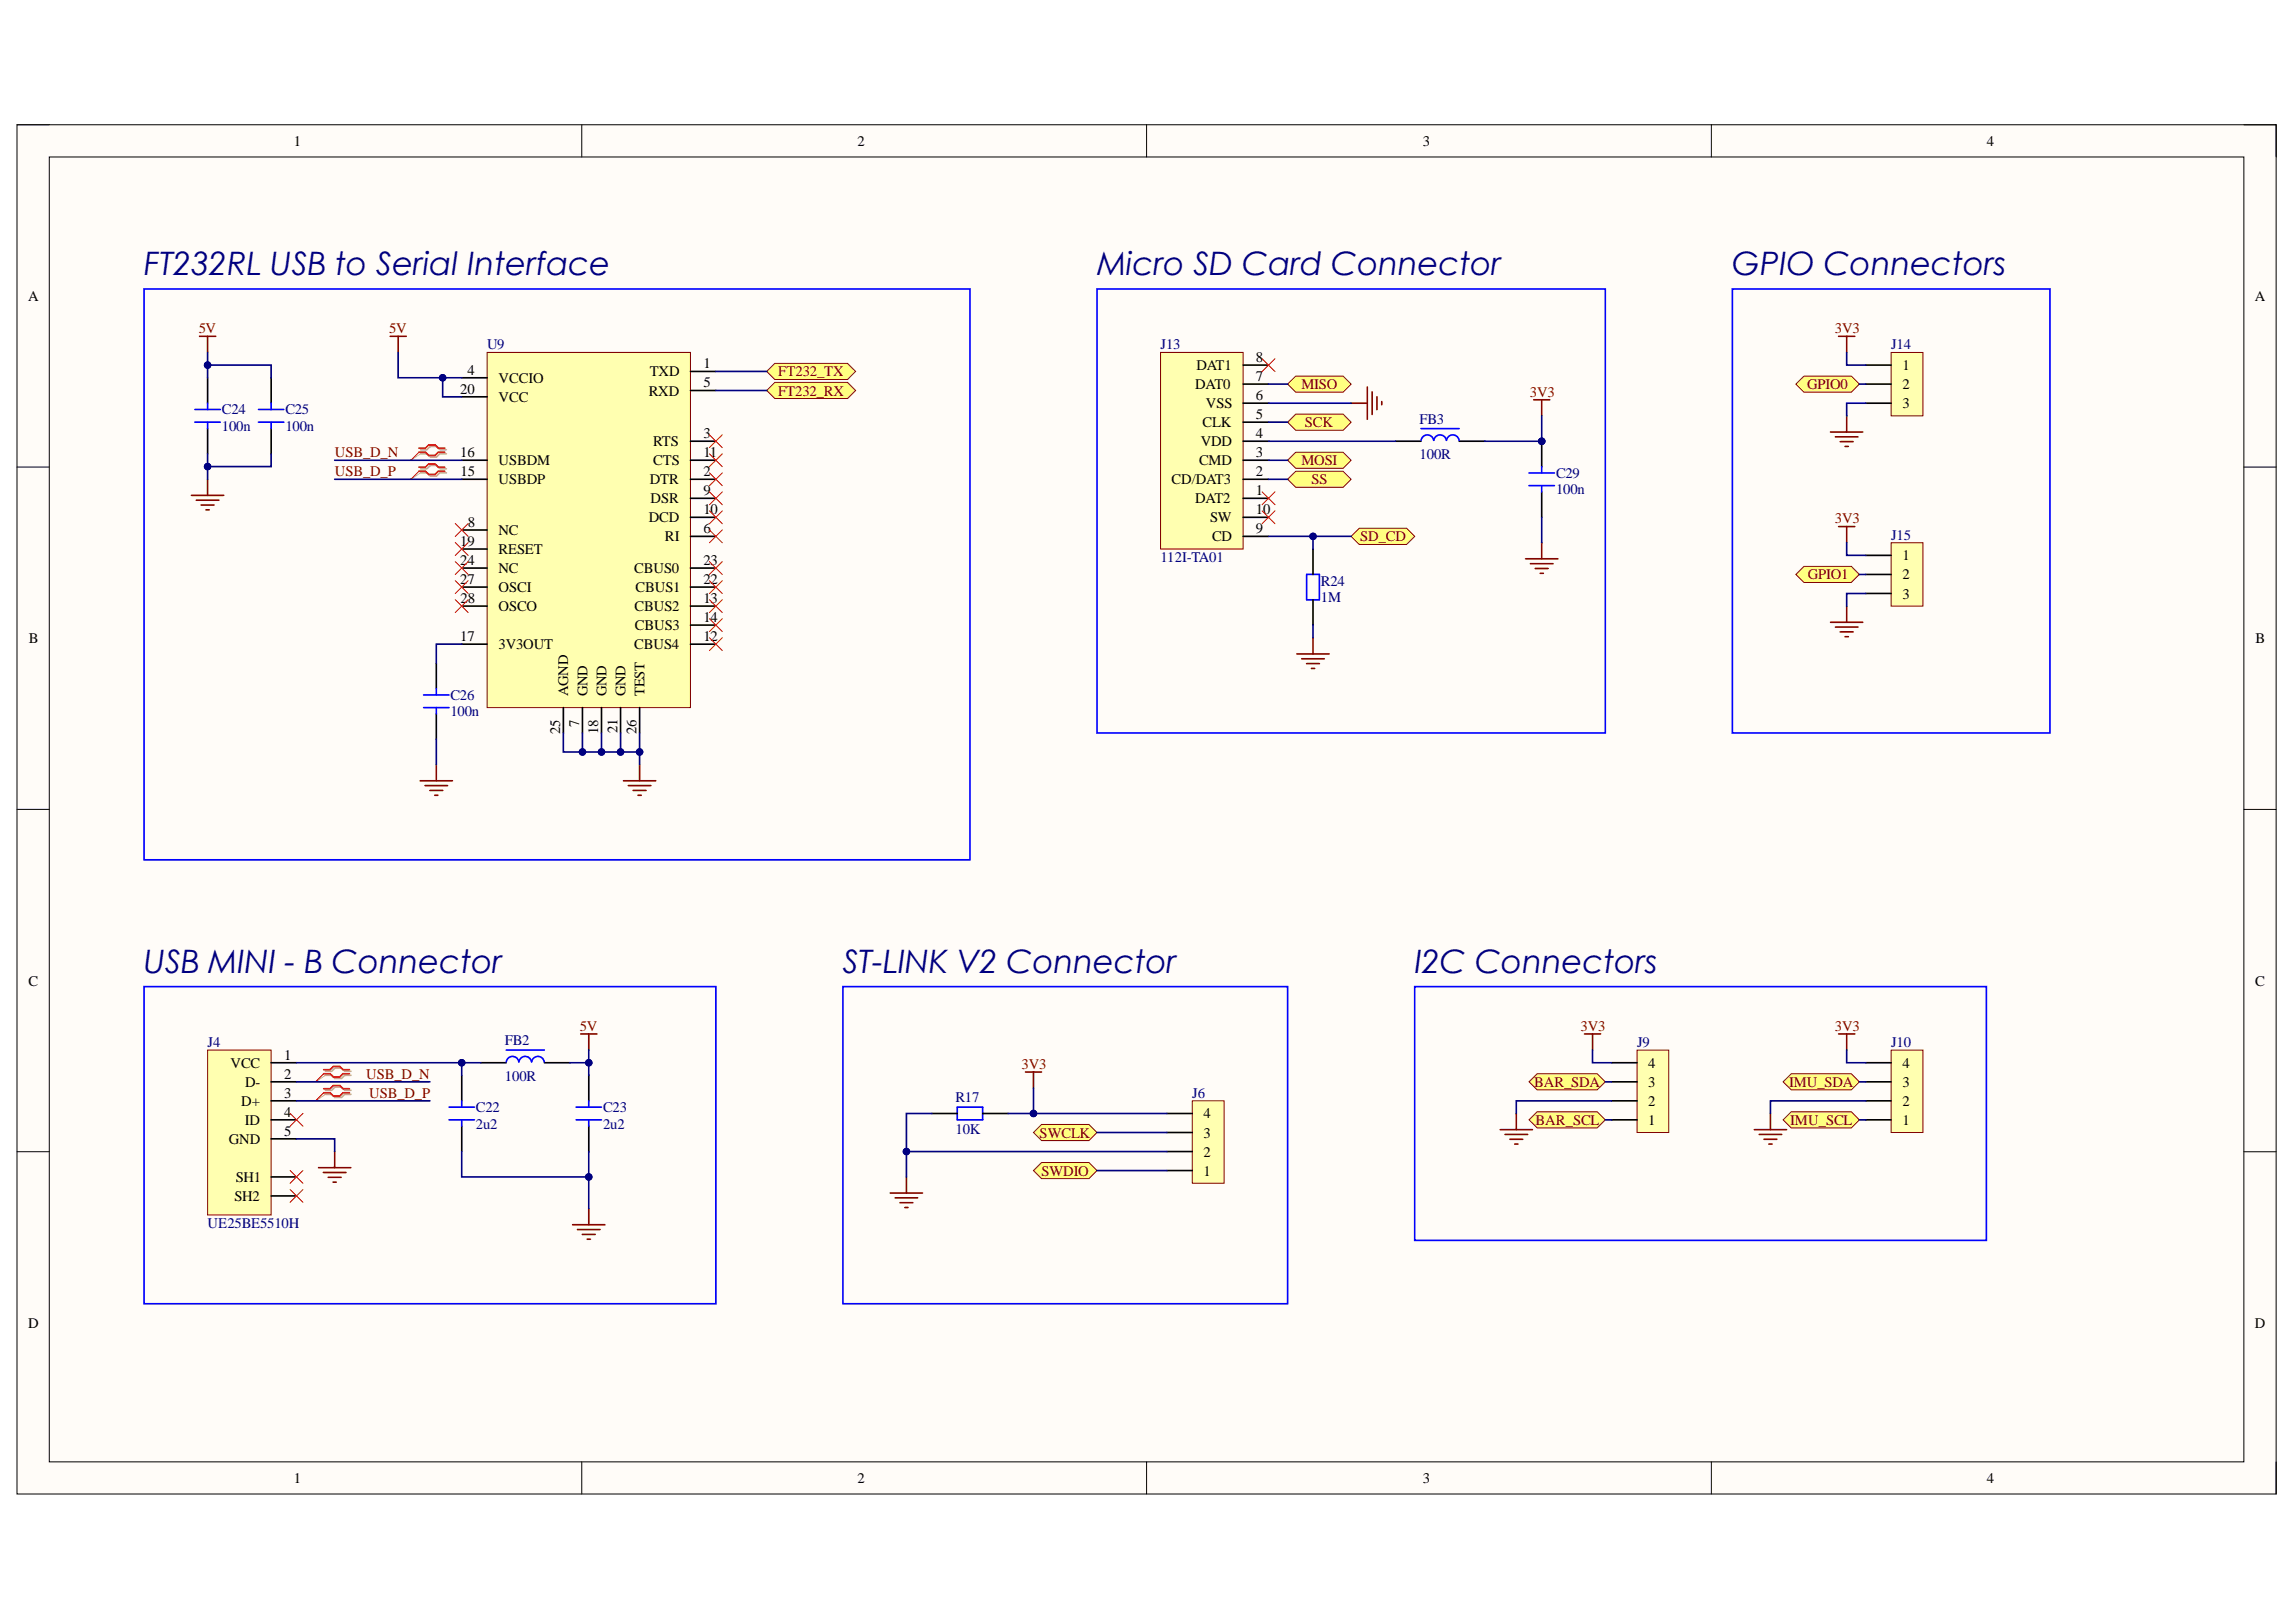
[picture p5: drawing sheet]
<svg xmlns="http://www.w3.org/2000/svg" width="297mm" height="210mm" viewBox="0 0 297 210" stroke-linecap="round" stroke-linejoin="round" font-family="sans-serif">
<defs><g id="words">
<g font-size="4.2" fill="#000080">
<text x="18.7" y="35.6">FT232RL USB to Serial Interface</text>
<text x="141.9" y="35.6">Micro SD Card Connector</text>
<text x="224.1" y="35.6">GPIO Connectors</text>
<text x="18.7" y="125.9">USB MINI - B Connector</text>
<text x="109" y="125.9">ST-LINK V2 Connector</text>
<text x="183" y="125.9">I2C Connectors</text>
</g>
<g font-size="1.9">
<text x="38" y="18.9">1</text>
<text x="110.9" y="18.9">2</text>
<text x="184.1" y="18.9">3</text>
<text x="257" y="18.9">4</text>
<text x="3.6" y="38.9">A</text>
<text x="291.7" y="38.9">A</text>
<text x="91" y="47.7">1</text>
<text x="154.8" y="47.9">DAT1</text>
<text x="162.5" y="46.8">8</text>
<text x="246.1" y="47.9">1</text>
<text x="59.5" y="51">20</text>
<text x="60.5" y="48.5">4</text>
<text x="64.5" y="49.5">VCCIO</text>
<text x="64.5" y="52">VCC</text>
<text x="83.9" y="51.2">RXD</text>
<text x="84.1" y="48.7">TXD</text>
<text x="91" y="50.1">5</text>
<text x="154.6" y="50.3">DAT0</text>
<text x="156" y="52.8">VSS</text>
<text x="162.5" y="51.8">6</text>
<text x="162.5" y="49.3">7</text>
<text x="246.1" y="50.3">2</text>
<text x="246.1" y="52.8">3</text>
<text x="59.5" y="59.2">16</text>
<text x="84.5" y="57.7">RTS</text>
<text x="91" y="56.7">3</text>
<text x="91" y="59.2">11</text>
<text x="155.3" y="57.7">VDD</text>
<text x="155.6" y="55.3">CLK</text>
<text x="162.5" y="59.2">3</text>
<text x="162.5" y="56.7">4</text>
<text x="162.5" y="54.2">5</text>
<text x="59.6" y="61.6">15</text>
<text x="64.5" y="62.7">USBDP</text>
<text x="64.5" y="60.2">USBDM</text>
<text x="84.1" y="62.7">DTR</text>
<text x="84.2" y="65.1">DSR</text>
<text x="84.5" y="60.2">CTS</text>
<text x="91" y="61.6">2</text>
<text x="91" y="64.1">9</text>
<text x="151.6" y="62.7">CD/DAT3</text>
<text x="154.6" y="65.1">DAT2</text>
<text x="155.1" y="60.2">CMD</text>
<text x="162.5" y="64.1">1</text>
<text x="162.5" y="61.6">2</text>
<text x="59.5" y="70.7">19</text>
<text x="60.5" y="68.2">8</text>
<text x="64.5" y="69.2">NC</text>
<text x="64.5" y="71.7">RESET</text>
<text x="83.9" y="67.6">DCD</text>
<text x="86" y="70.1">RI</text>
<text x="91" y="66.6">10</text>
<text x="91" y="69">6</text>
<text x="156.6" y="67.6">SW</text>
<text x="156.8" y="70.1">CD</text>
<text x="162.5" y="69">9</text>
<text x="162.5" y="66.6">10</text>
<text x="59.5" y="73.1">24</text>
<text x="59.5" y="75.6">27</text>
<text x="64.5" y="74.2">NC</text>
<text x="64.5" y="76.6">OSCI</text>
<text x="82" y="74.2">CBUS0</text>
<text x="82.2" y="76.6">CBUS1</text>
<text x="91" y="73.1">23</text>
<text x="91" y="75.6">22</text>
<text x="246.1" y="72.5">1</text>
<text x="246.1" y="75">2</text>
<text x="246.1" y="77.5">3</text>
<text x="3.7" y="83.2">B</text>
<text x="59.5" y="82.9">17</text>
<text x="59.6" y="78">28</text>
<text x="64.5" y="79.1">OSCO</text>
<text x="82.1" y="79.1">CBUS2</text>
<text x="82.1" y="81.6">CBUS3</text>
<text x="91" y="82.9">12</text>
<text x="91" y="78">13</text>
<text x="91" y="80.5">14</text>
<text x="291.8" y="83.2">B</text>
<text x="64.5" y="84">3V3OUT</text>
<text x="82" y="84">CBUS4</text>
<text x="72.5" y="95" transform="rotate(-90 72.5 95)">25</text>
<text x="73.5" y="90.1" transform="rotate(-90 73.5 90.1)">AGND</text>
<text x="74.9" y="94.1" transform="rotate(-90 74.9 94.1)">7</text>
<text x="76" y="90.1" transform="rotate(-90 76 90.1)">GND</text>
<text x="77.4" y="95" transform="rotate(-90 77.4 95)">18</text>
<text x="78.4" y="90.1" transform="rotate(-90 78.4 90.1)">GND</text>
<text x="79.9" y="94.9" transform="rotate(-90 79.9 94.9)">21</text>
<text x="80.9" y="90.1" transform="rotate(-90 80.9 90.1)">GND</text>
<text x="82.3" y="95" transform="rotate(-90 82.3 95)">26</text>
<text x="83.4" y="90.1" transform="rotate(-90 83.4 90.1)">TEST</text>
<text x="3.7" y="127.5">C</text>
<text x="291.8" y="127.5">C</text>
<text x="36.8" y="137.1">1</text>
<text x="29.8" y="138.2">VCC</text>
<text x="31.2" y="143.1">D+</text>
<text x="31.7" y="140.6">D-</text>
<text x="36.8" y="139.6">2</text>
<text x="36.8" y="142.1">3</text>
<text x="213.2" y="143.1">2</text>
<text x="213.2" y="140.6">3</text>
<text x="213.2" y="138.2">4</text>
<text x="246.1" y="143.1">2</text>
<text x="246.1" y="140.6">3</text>
<text x="246.1" y="138.2">4</text>
<text x="29.6" y="148">GND</text>
<text x="31.7" y="145.6">ID</text>
<text x="36.8" y="144.5">4</text>
<text x="36.8" y="147">5</text>
<text x="155.7" y="149.7">2</text>
<text x="155.7" y="147.2">3</text>
<text x="155.7" y="144.7">4</text>
<text x="213.2" y="145.6">1</text>
<text x="246.1" y="145.6">1</text>
<text x="30.3" y="155.4">SH2</text>
<text x="30.5" y="153">SH1</text>
<text x="155.7" y="152.1">1</text>
<text x="3.6" y="171.8">D</text>
<text x="291.7" y="171.8">D</text>
<text x="38" y="191.9">1</text>
<text x="110.9" y="191.9">2</text>
<text x="184.1" y="191.9">3</text>
<text x="257" y="191.9">4</text>
</g>
<g font-size="1.9" fill="#800000">
<text x="25.7" y="43.1">5V</text>
<text x="50.4" y="43.1">5V</text>
<text x="237.4" y="43.1">3V3</text>
<text x="100.7" y="51.2">FT232_RX</text>
<text x="100.7" y="48.7">FT232_TX</text>
<text x="168.4" y="50.3">MISO</text>
<text x="197.9" y="51.3">3V3</text>
<text x="233.8" y="50.3">GPIO0</text>
<text x="43.3" y="59.2">USB_D_N</text>
<text x="168.8" y="55.3">SCK</text>
<text x="43.3" y="61.6">USB_D_P</text>
<text x="168.4" y="60.2">MOSI</text>
<text x="169.7" y="62.7">SS</text>
<text x="176" y="70.1">SD_CD</text>
<text x="237.4" y="67.7">3V3</text>
<text x="233.9" y="75">GPIO1</text>
<text x="75" y="133.4">5V</text>
<text x="204.5" y="133.4">3V3</text>
<text x="237.4" y="133.4">3V3</text>
<text x="47.4" y="139.6">USB_D_N</text>
<text x="47.7" y="142.1">USB_D_P</text>
<text x="132.2" y="138.4">3V3</text>
<text x="198.5" y="140.6">BAR_SDA</text>
<text x="231.5" y="140.6">IMU_SDA</text>
<text x="134.5" y="147.2">SWCLK</text>
<text x="198.6" y="145.6">BAR_SCL</text>
<text x="231.6" y="145.6">IMU_SCL</text>
<text x="134.7" y="152.1">SWDIO</text>
</g>
<g font-size="1.9" fill="#000080">
<text x="63" y="45.2">U9</text>
<text x="150.1" y="45.2">J13</text>
<text x="244.7" y="45.2">J14</text>
<text x="28.7" y="53.6">C24</text>
<text x="36.9" y="53.6">C25</text>
<text x="28.7" y="55.7">100n</text>
<text x="36.9" y="55.7">100n</text>
<text x="183.6" y="54.9">FB3</text>
<text x="183.6" y="59.4">100R</text>
<text x="201.3" y="61.9">C29</text>
<text x="201.3" y="63.9">100n</text>
<text x="244.7" y="69.9">J15</text>
<text x="150.1" y="72.7">112I-TA01</text>
<text x="170.9" y="75.8">R24</text>
<text x="170.9" y="77.9">1M</text>
<text x="58.3" y="90.6">C26</text>
<text x="58.3" y="92.7">100n</text>
<text x="26.9" y="135.5">J4</text>
<text x="65.3" y="135.3">FB2</text>
<text x="211.8" y="135.5">J9</text>
<text x="244.7" y="135.5">J10</text>
<text x="61.6" y="143.9">C22</text>
<text x="65.3" y="139.8">100R</text>
<text x="78" y="143.9">C23</text>
<text x="123.6" y="142.7">R17</text>
<text x="154.2" y="142.1">J6</text>
<text x="61.6" y="146">2u2</text>
<text x="78" y="146">2u2</text>
<text x="123.6" y="146.8">10K</text>
<text x="26.9" y="158.9">UE25BE5510H</text>
</g>
</g></defs>
<path d="M2.2 16.1h292.3v177.2h-292.3z" fill-rule="evenodd" fill="#fffcf8"/>
<path d="M2.2 16.1h292.3v177.2h-292.3z" fill="none" stroke="#000" stroke-width=".13"/>
<path d="M6.4 20.3h283.9v168.9h-283.9z" fill-rule="evenodd" fill="#fffcf8"/>
<g fill="none" stroke="#000" stroke-width=".13">
<path d="M2.2 16.1h4.2M75.3 16.1v4.2M148.3 16.1v4.2M221.4 16.1v4.2M290.3 16.1h4.2v4.2M6.4 20.3h283.9v168.9h-283.9zM2.2 60.4h4.2M290.3 60.4h4.2M2.2 104.7h4.2M290.3 104.7h4.2M2.2 149h4.2M290.3 149h4.2"/>
<path d="M75.3 189.2v4.1M148.3 189.2v4.1M221.4 189.2v4.1M294.5 189.2v4.1"/>
</g>
<path d="M26.9 135.9h8.2v21.3h-8.2z" fill-rule="evenodd" fill="#ffffb0"/>
<path d="M26.9 135.9h8.2v21.3h-8.2z" fill="none" stroke="#800000" stroke-width=".13"/>
<path d="M35.1 137.5h3.3M35.1 140h3.3M62.2 137.5h3.3M70.4 137.5h3.3M35.1 142.5h3.3M35.1 144.9h3.3M35.1 147.4h3.3M35.1 152.3h3.3M35.1 154.8h3.3M120.6 144.1h3.2M127.1 144.1h3.3" fill="none" stroke="#000" stroke-width=".21"/>
<path d="M37.5 144.1l1.7 1.6M37.5 151.5l1.7 1.6M37.5 153.9l1.7 1.7M39.2 144.1l-1.7 1.6M39.2 151.5l-1.7 1.6M39.2 153.9l-1.7 1.7" fill="none" stroke="#f00" stroke-width=".13"/>
<g fill="none" stroke="#800000" stroke-width=".21">
<path d="M75.1 133.8h2.1M76.2 133.8v2.1M132.7 138.7h2M133.7 138.7v2.1M41.2 151.1h4.2M41.8 151.7h3M42.5 152.4h1.6M43.1 153h.4M43.3 149v2.1M74.1 158.5h4.2M74.7 159.1h2.9M75.3 159.7h1.7"/>
<path d="M76.2 156.4v2.1M115.2 154.4h4.2M115.8 155h2.9M116.4 155.6h1.7M117.1 156.3h.4M117.3 152.3v2.1M76 160.4h.4"/>
</g>
<path d="M18.6 37.4h106.9v73.9h-106.9zM18.6 127.7h74v41h-74zM65.5 135.9h4.9M67.1 137.4a.82 .82 0 0 0-.8-.7 .82 .82 0 0 0-.8 .7M68.8 137.4a.82 .82 0 0 0-.8-.7 .82 .82 0 0 0-.9 .7M70.4 137.4a.82 .82 0 0 0-.8-.7 .82 .82 0 0 0-.8 .7M109 127.7h57.6v41h-57.6zM123.8 143.3h3.3v1.6h-3.3z" fill="none" stroke="#00f" stroke-width=".21"/>
<path d="M154.3 142.5h4.1v10.6h-4.1z" fill-rule="evenodd" fill="#ffffb0"/>
<path d="M154.3 142.5h4.1v10.6h-4.1z" fill="none" stroke="#800000" stroke-width=".13"/>
<path d="M151 151.5h3.3M151 149h3.3M151 146.6h3.3M151 144.1h3.3" fill="none" stroke="#000" stroke-width=".21"/>
<path d="M133.7 151.5l1-1.1h6.2l1 1.1-1 1h-6.2z" fill-rule="evenodd" fill="#ffff80"/>
<path d="M133.7 151.5l1-1.1h6.2l1 1.1-1 1h-6.2z" fill="none" stroke="#800000" stroke-width=".13"/>
<path d="M133.7 146.6l1-1.1h6.2l1 1.1-1 1h-6.2z" fill-rule="evenodd" fill="#ffff80"/>
<path d="M133.7 146.6l1-1.1h6.2l1 1.1-1 1h-6.2z" fill="none" stroke="#800000" stroke-width=".13"/>
<path d="M42.1 138.6h.8l.4-.4h.9l.4 .4h.8M42.1 139.2h.8l.4 .4h.9l.4-.4h.8M42.1 141.1h.8l.4-.4h.9l.4 .4h.8M42.1 141.6h.8l.4 .4h.9l.4-.4h.8" fill="none" stroke="#d0a19e" stroke-width=".21"/>
<path d="M42.1 139.2l-1.3 .8M42.1 141.6l-1.3 .9" fill="none" stroke="#d0a19e" stroke-width=".13"/>
<path d="M41.9 138.4h.8l.4-.4h.9l.4 .4h.8M41.9 139h.8l.4 .4h.9l.4-.4h.8M41.9 140.9h.8l.4-.4h.9l.4 .4h.8M41.9 141.4h.8l.4 .4h.9l.4-.4h.8" fill="none" stroke="#f00" stroke-width=".21"/>
<path d="M41.9 139l-1.1 1M41.9 141.4l-1.1 1.1" fill="none" stroke="#f00" stroke-width=".13"/>
<path d="M63 45.6h26.3v46h-26.3z" fill-rule="evenodd" fill="#ffffb0"/>
<path d="M63 45.6h26.3v46h-26.3z" fill="none" stroke="#800000" stroke-width=".13"/>
<g fill="none" stroke="#000" stroke-width=".21">
<path d="M59.7 59.6h3.3M59.7 48.9h3.3M59.7 51.4h3.3M89.3 59.6h3.3M89.3 48.1h3.3M89.3 50.5h3.3M89.3 57.1h3.3M59.7 62h3.3M59.7 68.6h3.3M59.7 71h3.3M59.7 73.5h3.3M59.7 76h3.3"/>
<path d="M59.7 78.4h3.3M89.3 62h3.3M89.3 73.5h3.3M89.3 76h3.3M89.3 78.4h3.3M89.3 64.5h3.3M89.3 66.9h3.3M89.3 69.4h3.3M59.7 83.4h3.3M72.9 91.6v3.3M75.4 91.6v3.3M77.8 91.6v3.3"/>
<path d="M80.3 91.6v3.3M82.7 91.6v3.3M89.3 83.4h3.3M89.3 80.9h3.3"/>
</g>
<path d="M99.2 48.1l1-1.1h9.4l1.1 1.1-1.1 1h-9.4z" fill-rule="evenodd" fill="#ffff80"/>
<path d="M99.2 48.1l1-1.1h9.4l1.1 1.1-1.1 1h-9.4z" fill="none" stroke="#800000" stroke-width=".13"/>
<path d="M100.2 49.5h9.4l1.1 1-1.1 1.1h-9.4l-1-1.1z" fill-rule="evenodd" fill="#ffff80"/>
<path d="M100.2 49.5h9.4l1.1 1-1.1 1.1h-9.4l-1-1.1z" fill="none" stroke="#800000" stroke-width=".13"/>
<g fill="none" stroke="#f00" stroke-width=".13">
<path d="M54.2 58.5l-1 1.1M91.8 58.7l1.6 1.7M91.8 56.3l1.6 1.6M93.4 58.7l-1.6 1.7M93.4 56.3l-1.6 1.6M54.2 61l-1 1M58.9 67.8l1.7 1.6M58.9 70.2l1.7 1.7M58.9 72.7l1.7 1.6M58.9 75.1l1.7 1.7M58.9 77.6l1.7 1.7M60.6 67.8l-1.7 1.6"/>
<path d="M60.6 70.2l-1.7 1.7M60.6 72.7l-1.7 1.6M60.6 75.1l-1.7 1.7M60.6 77.6l-1.7 1.7M91.8 72.7l1.6 1.6M91.8 75.1l1.6 1.7M91.8 77.6l1.6 1.7M91.8 68.6l1.6 1.6M91.8 66.1l1.6 1.7M91.8 63.7l1.6 1.6M91.8 61.2l1.6 1.7M93.4 72.7l-1.6 1.6"/>
<path d="M93.4 75.1l-1.6 1.7M93.4 77.6l-1.6 1.7M93.4 68.6l-1.6 1.6M93.4 66.1l-1.6 1.7M93.4 63.7l-1.6 1.6M93.4 61.2l-1.6 1.7M91.8 80.1l1.6 1.6M91.8 82.5l1.6 1.7M93.4 80.1l-1.6 1.6M93.4 82.5l-1.6 1.7"/>
</g>
<g fill="none" stroke="#800000" stroke-width=".21">
<path d="M25.8 43.5h2.1M26.9 43.5v2.1M50.5 43.5h2.1M51.5 43.5v2.1M24.8 64.1h4.1M25.4 64.7h2.9M26 65.4h1.7M26.6 66h.5M26.9 62v2.1M56.4 99v2M82.7 99v2M54.4 101h4.1"/>
<path d="M55 101.7h2.9M55.6 102.3h1.7M56.2 102.9h.5M80.7 101h4.1M81.3 101.7h2.9M81.9 102.3h1.7M82.5 102.9h.5"/>
</g>
<path d="M25.2 54.6h3.3M25.2 53h3.3M26.9 52.2v.8M26.9 54.6v.9M33.4 54.6h3.3M33.4 53h3.3M35.1 52.2v.8M35.1 54.6v.9M54.8 91.6h3.3M54.8 89.9h3.3M56.4 89.1v.8M56.4 91.6v.8" fill="none" stroke="#00f" stroke-width=".21"/>
<path d="M26.9 48.9v3.3M26.9 55.5v3.2M35.1 48.9v3.3M35.1 55.5v3.2M56.4 85.8v3.3M56.4 92.4v3.3" fill="none" stroke="#000" stroke-width=".21"/>
<path d="M54.4 58.2h.8l.5-.4h.8l.4 .4h.9M54.4 58.7h.8l.5 .4h.8l.4-.4h.9M54.4 60.7h.8l.5-.5h.8l.4 .5h.9M54.4 61.2h.8l.5 .4h.8l.4-.4h.9" fill="none" stroke="#d0a19e" stroke-width=".21"/>
<path d="M54.4 58.7l-1.2 .9M54.4 61.2l-1.2 .8" fill="none" stroke="#d0a19e" stroke-width=".13"/>
<path d="M54.2 58h.8l.5-.4h.8l.4 .4h.8M54.2 58.5h.8l.5 .4h.8l.4-.4h.8M54.2 60.5h.8l.5-.5h.8l.4 .5h.8M54.2 61h.8l.5 .4h.8l.4-.4h.8" fill="none" stroke="#f00" stroke-width=".21"/>
<path d="M244.7 135.9h4.1v10.7h-4.1z" fill-rule="evenodd" fill="#ffffb0"/>
<path d="M244.7 135.9h4.1v10.7h-4.1z" fill="none" stroke="#800000" stroke-width=".13"/>
<path d="M241.4 137.5h3.3M241.4 144.9h3.3M241.4 142.5h3.3M241.4 140h3.3" fill="none" stroke="#000" stroke-width=".21"/>
<path d="M230.7 140l1-1h7.8l1 1-1 1h-7.8z" fill-rule="evenodd" fill="#ffff80"/>
<path d="M230.7 140l1-1h7.8l1 1-1 1h-7.8z" fill="none" stroke="#800000" stroke-width=".13"/>
<path d="M230.7 144.9l1-1h7.8l1 1-1 1.1h-7.8z" fill-rule="evenodd" fill="#ffff80"/>
<path d="M230.7 144.9l1-1h7.8l1 1-1 1.1h-7.8z" fill="none" stroke="#800000" stroke-width=".13"/>
<path d="M237.9 133.8h2.1M238.9 133.8v2.1M227 146.2h4.1M227.6 146.8h2.9M228.2 147.4h1.7M228.8 148.1h.5M229 144.1v2.1" fill="none" stroke="#800000" stroke-width=".21"/>
<path d="M183 127.7h74v32.8h-74z" fill="none" stroke="#00f" stroke-width=".21"/>
<path d="M211.8 135.9h4.1v10.7h-4.1z" fill-rule="evenodd" fill="#ffffb0"/>
<path d="M211.8 135.9h4.1v10.7h-4.1z" fill="none" stroke="#800000" stroke-width=".13"/>
<path d="M208.5 137.5h3.3M208.5 144.9h3.3M208.5 142.5h3.3M208.5 140h3.3" fill="none" stroke="#000" stroke-width=".21"/>
<path d="M197.8 140l1.1-1h7.7l1.1 1-1.1 1h-7.7z" fill-rule="evenodd" fill="#ffff80"/>
<path d="M197.8 140l1.1-1h7.7l1.1 1-1.1 1h-7.7z" fill="none" stroke="#800000" stroke-width=".13"/>
<path d="M197.8 144.9l1.1-1h7.7l1.1 1-1.1 1.1h-7.7z" fill-rule="evenodd" fill="#ffff80"/>
<path d="M197.8 144.9l1.1-1h7.7l1.1 1-1.1 1.1h-7.7z" fill="none" stroke="#800000" stroke-width=".13"/>
<path d="M205 133.8h2.1M206 133.8v2.1M194.1 146.2h4.2M194.7 146.8h2.9M195.3 147.4h1.7M196 148.1h.4M196.2 144.1v2.1" fill="none" stroke="#800000" stroke-width=".21"/>
<path d="M141.9 37.4h65.8v57.5h-65.8zM58.1 144.9h3.3M58.1 143.3h3.3M59.7 142.5v.8M59.7 144.9v.8M74.5 144.9h3.3M74.5 143.3h3.3M76.2 142.5v.8M76.2 144.9v.8" fill="none" stroke="#00f" stroke-width=".21"/>
<path d="M59.7 139.2v3.3M76.2 139.2v3.3M59.7 145.7v3.3M76.2 145.7v3.3" fill="none" stroke="#000" stroke-width=".21"/>
<path d="M150.1 45.6h10.7v25.5h-10.7z" fill-rule="evenodd" fill="#ffffb0"/>
<path d="M150.1 45.6h10.7v25.5h-10.7z" fill="none" stroke="#800000" stroke-width=".13"/>
<path d="M160.8 59.6h3.3M160.8 57.1h3.3M160.8 54.6h3.3M160.8 52.2h3.3M160.8 49.7h3.3M160.8 47.2h3.3M160.8 64.5h3.3M160.8 62h3.3M160.8 69.4h3.3M160.8 66.9h3.3" fill="none" stroke="#000" stroke-width=".21"/>
<path d="M166.6 49.7l1-1h6.2l1 1-1 1.1h-6.2z" fill-rule="evenodd" fill="#ffff80"/>
<path d="M166.6 49.7l1-1h6.2l1 1-1 1.1h-6.2z" fill="none" stroke="#800000" stroke-width=".13"/>
<path d="M166.6 54.6l1-1h6.2l1 1-1 1.1h-6.2z" fill-rule="evenodd" fill="#ffff80"/>
<path d="M166.6 54.6l1-1h6.2l1 1-1 1.1h-6.2z" fill="none" stroke="#800000" stroke-width=".13"/>
<path d="M166.6 62l1-1h6.2l1 1-1 1.1h-6.2z" fill-rule="evenodd" fill="#ffff80"/>
<path d="M166.6 62l1-1h6.2l1 1-1 1.1h-6.2z" fill="none" stroke="#800000" stroke-width=".13"/>
<path d="M166.6 59.6l1-1.1h6.2l1 1.1-1 1h-6.2z" fill-rule="evenodd" fill="#ffff80"/>
<path d="M166.6 59.6l1-1.1h6.2l1 1.1-1 1h-6.2z" fill="none" stroke="#800000" stroke-width=".13"/>
<path d="M174.8 52.2h2.1M176.9 50.1v4.2M177.5 50.7v2.9M178.1 51.3v1.7M178.8 52v.4M198.4 51.7h2.1M199.5 51.7v2.1M197.4 72.3h4.1M198 72.9h2.9M198.6 73.6h1.7M199.3 74.2h.4M199.5 70.2v2.1" fill="none" stroke="#800000" stroke-width=".21"/>
<path d="M163.3 46.4l1.6 1.7M164.9 46.4l-1.6 1.7M163.3 63.7l1.6 1.6M164.9 63.7l-1.6 1.6" fill="none" stroke="#f00" stroke-width=".13"/>
<path d="M180.5 57.1h3.3M188.8 57.1h3.3" fill="none" stroke="#000" stroke-width=".21"/>
<path d="M183.8 55.5h5M183.8 57a.82 .82 0 0 1 .9-.7 .82 .82 0 0 1 .8 .7 .83 .83 0 0 1 .8-.7 .83 .83 0 0 1 .8 .7 .83 .83 0 0 1 .8-.7 .83 .83 0 0 1 .9 .7" fill="none" stroke="#00f" stroke-width=".21"/>
<circle cx="199.5" cy="57.1" r=".42" fill="#000080"/>
<circle cx="199.5" cy="57.1" r=".42" fill="none" stroke="#000080" stroke-width=".13"/>
<path d="M197.8 62.8h3.3M197.8 61.2h3.3" fill="none" stroke="#00f" stroke-width=".21"/>
<path d="M199.5 57.1v3.3M199.5 63.7v3.3" fill="none" stroke="#000" stroke-width=".21"/>
<circle cx="199.5" cy="57.1" r=".42" fill="#000080"/>
<circle cx="199.5" cy="57.1" r=".42" fill="none" stroke="#000080" stroke-width=".13"/>
<path d="M199.5 60.4v.8M199.5 62.8v.9" fill="none" stroke="#00f" stroke-width=".21"/>
<path d="M174.8 69.4l1-1h6.2l1 1-1 1.1h-6.2z" fill-rule="evenodd" fill="#ffff80"/>
<path d="M174.8 69.4l1-1h6.2l1 1-1 1.1h-6.2z" fill="none" stroke="#800000" stroke-width=".13"/>
<path d="M169 74.3h1.7v3.3h-1.7z" fill="none" stroke="#00f" stroke-width=".21"/>
<path d="M169.9 71.1v3.2M169.9 77.6v3.3" fill="none" stroke="#000" stroke-width=".21"/>
<path d="M163.3 66.1l1.6 1.7M164.9 66.1l-1.6 1.7" fill="none" stroke="#f00" stroke-width=".13"/>
<path d="M167.8 84.6h4.2M168.4 85.3h2.9M169 85.9h1.7M169.7 86.5h.4M169.9 82.5v2.1" fill="none" stroke="#800000" stroke-width=".21"/>
<path d="M244.7 45.6h4.1v8.2h-4.1z" fill-rule="evenodd" fill="#ffffb0"/>
<path d="M244.7 45.6h4.1v8.2h-4.1z" fill="none" stroke="#800000" stroke-width=".13"/>
<path d="M241.4 47.2h3.3M241.4 49.7h3.3M241.4 52.2h3.3" fill="none" stroke="#000" stroke-width=".21"/>
<path d="M236.8 55.9h4.2M237.5 56.5h2.9M237.9 43.5h2.1M238.1 57.2h1.6M238.7 57.8h.4M238.9 43.5v2.1M238.9 53.8v2.1" fill="none" stroke="#800000" stroke-width=".21"/>
<path d="M232.3 49.7l1.1-1h6.1l1 1-1 1.1h-6.1z" fill-rule="evenodd" fill="#ffff80"/>
<path d="M232.3 49.7l1.1-1h6.1l1 1-1 1.1h-6.1z" fill="none" stroke="#800000" stroke-width=".13"/>
<path d="M244.7 70.2h4.1v8.2h-4.1z" fill-rule="evenodd" fill="#ffffb0"/>
<path d="M244.7 70.2h4.1v8.2h-4.1z" fill="none" stroke="#800000" stroke-width=".13"/>
<path d="M241.4 71.9h3.3M241.4 74.3h3.3M241.4 76.8h3.3" fill="none" stroke="#000" stroke-width=".21"/>
<path d="M237.9 68.1h2.1M238.9 68.1v2.1M238.9 78.4v2.1M236.8 80.5h4.2M237.5 81.2h2.9M238.1 81.8h1.6M238.7 82.4h.4" fill="none" stroke="#800000" stroke-width=".21"/>
<path d="M232.3 74.3l1.1-1h6.1l1 1-1 1.1h-6.1z" fill-rule="evenodd" fill="#ffff80"/>
<path d="M232.3 74.3l1.1-1h6.1l1 1-1 1.1h-6.1z" fill="none" stroke="#800000" stroke-width=".13"/>
<path d="M224.1 37.4h41.1v57.5h-41.1z" fill="none" stroke="#00f" stroke-width=".21"/>
<path d="M38.4 140h17.2M73.7 137.5h2.5v1.7M38.4 147.4h4.9v1.6M38.4 142.5h17.2" fill="none" stroke="#000080" stroke-width=".21"/>
<circle cx="76.2" cy="137.5" r=".42" fill="#000080"/>
<circle cx="76.2" cy="137.5" r=".42" fill="none" stroke="#000080" stroke-width=".13"/>
<path d="M59.7 137.5v1.7" fill="none" stroke="#000080" stroke-width=".21"/>
<circle cx="59.7" cy="137.5" r=".42" fill="#000080"/>
<circle cx="59.7" cy="137.5" r=".42" fill="none" stroke="#000080" stroke-width=".13"/>
<path d="M59.7 149v3.3h16.5v-3.3" fill="none" stroke="#000080" stroke-width=".21"/>
<circle cx="76.2" cy="152.3" r=".42" fill="#000080"/>
<circle cx="76.2" cy="152.3" r=".42" fill="none" stroke="#000080" stroke-width=".13"/>
<path d="M76.2 152.3v4.1" fill="none" stroke="#000080" stroke-width=".21"/>
<circle cx="76.2" cy="152.3" r=".42" fill="#000080"/>
<circle cx="76.2" cy="152.3" r=".42" fill="none" stroke="#000080" stroke-width=".13"/>
<path d="M76.2 135.9v1.6" fill="none" stroke="#000080" stroke-width=".21"/>
<circle cx="76.2" cy="137.5" r=".42" fill="#000080"/>
<circle cx="76.2" cy="137.5" r=".42" fill="none" stroke="#000080" stroke-width=".13"/>
<path d="M133.7 140.8v3.3M141.9 146.6h9.1M141.9 151.5h9.1" fill="none" stroke="#000080" stroke-width=".21"/>
<circle cx="133.7" cy="144.1" r=".42" fill="#000080"/>
<circle cx="133.7" cy="144.1" r=".42" fill="none" stroke="#000080" stroke-width=".13"/>
<path d="M117.3 149h33.7" fill="none" stroke="#000080" stroke-width=".21"/>
<circle cx="117.3" cy="149" r=".42" fill="#000080"/>
<circle cx="117.3" cy="149" r=".42" fill="none" stroke="#000080" stroke-width=".13"/>
<path d="M92.6 48.1h6.6M92.6 50.5h6.6M80.3 94.9v2.4" fill="none" stroke="#000080" stroke-width=".21"/>
<circle cx="80.3" cy="97.3" r=".42" fill="#000080"/>
<circle cx="80.3" cy="97.3" r=".42" fill="none" stroke="#000080" stroke-width=".13"/>
<path d="M77.8 94.9v2.4" fill="none" stroke="#000080" stroke-width=".21"/>
<circle cx="77.8" cy="97.3" r=".42" fill="#000080"/>
<circle cx="77.8" cy="97.3" r=".42" fill="none" stroke="#000080" stroke-width=".13"/>
<path d="M75.4 94.9v2.4" fill="none" stroke="#000080" stroke-width=".21"/>
<circle cx="75.4" cy="97.3" r=".42" fill="#000080"/>
<circle cx="75.4" cy="97.3" r=".42" fill="none" stroke="#000080" stroke-width=".13"/>
<path d="M82.7 97.3v1.7" fill="none" stroke="#000080" stroke-width=".21"/>
<circle cx="82.7" cy="97.3" r=".42" fill="#000080"/>
<circle cx="82.7" cy="97.3" r=".42" fill="none" stroke="#000080" stroke-width=".13"/>
<path d="M43.3 59.6h16.4M57.3 48.9v2.5h2.4M43.3 62h16.4M56.4 95.7v3.3M59.7 83.4h-3.3v2.4" fill="none" stroke="#000080" stroke-width=".21"/>
<circle cx="57.3" cy="48.9" r=".42" fill="#000080"/>
<circle cx="57.3" cy="48.9" r=".42" fill="none" stroke="#000080" stroke-width=".13"/>
<path d="M26.9 47.2h8.2v1.7" fill="none" stroke="#000080" stroke-width=".21"/>
<circle cx="26.9" cy="47.2" r=".42" fill="#000080"/>
<circle cx="26.9" cy="47.2" r=".42" fill="none" stroke="#000080" stroke-width=".13"/>
<path d="M35.1 58.7v1.7h-8.2" fill="none" stroke="#000080" stroke-width=".21"/>
<circle cx="26.9" cy="60.4" r=".42" fill="#000080"/>
<circle cx="26.9" cy="60.4" r=".42" fill="none" stroke="#000080" stroke-width=".13"/>
<path d="M51.5 45.6v3.3h8.2M206 135.9v1.6h2.5M238.9 135.9v1.6h2.5M207.7 140h.8M207.7 144.9h.8M208.5 142.5h-12.3v1.6M240.5 140h.9M240.5 144.9h.9M241.4 142.5h-12.4v1.6" fill="none" stroke="#000080" stroke-width=".21"/>
<circle cx="57.3" cy="48.9" r=".42" fill="#000080"/>
<circle cx="57.3" cy="48.9" r=".42" fill="none" stroke="#000080" stroke-width=".13"/>
<path d="M26.9 58.7v3.3" fill="none" stroke="#000080" stroke-width=".21"/>
<circle cx="26.9" cy="60.4" r=".42" fill="#000080"/>
<circle cx="26.9" cy="60.4" r=".42" fill="none" stroke="#000080" stroke-width=".13"/>
<path d="M26.9 45.6v3.3" fill="none" stroke="#000080" stroke-width=".21"/>
<circle cx="26.9" cy="47.2" r=".42" fill="#000080"/>
<circle cx="26.9" cy="47.2" r=".42" fill="none" stroke="#000080" stroke-width=".13"/>
<path d="M72.9 94.9v2.4h9.8v-2.4" fill="none" stroke="#000080" stroke-width=".21"/>
<circle cx="75.4" cy="97.3" r=".42" fill="#000080"/>
<circle cx="75.4" cy="97.3" r=".42" fill="none" stroke="#000080" stroke-width=".13"/>
<circle cx="77.8" cy="97.3" r=".42" fill="#000080"/>
<circle cx="77.8" cy="97.3" r=".42" fill="none" stroke="#000080" stroke-width=".13"/>
<circle cx="80.3" cy="97.3" r=".42" fill="#000080"/>
<circle cx="80.3" cy="97.3" r=".42" fill="none" stroke="#000080" stroke-width=".13"/>
<circle cx="82.7" cy="97.3" r=".42" fill="#000080"/>
<circle cx="82.7" cy="97.3" r=".42" fill="none" stroke="#000080" stroke-width=".13"/>
<path d="M164.1 49.7h2.5M164.1 54.6h2.5M164.1 59.6h2.5M164.1 52.2h10.7M164.1 57.1h16.4M199.5 53.8v3.3h-7.4M164.1 62h2.5M199.5 67v3.2" fill="none" stroke="#000080" stroke-width=".21"/>
<circle cx="199.5" cy="57.1" r=".42" fill="#000080"/>
<circle cx="199.5" cy="57.1" r=".42" fill="none" stroke="#000080" stroke-width=".13"/>
<path d="M169.9 69.4v1.7" fill="none" stroke="#000080" stroke-width=".21"/>
<circle cx="169.9" cy="69.4" r=".42" fill="#000080"/>
<circle cx="169.9" cy="69.4" r=".42" fill="none" stroke="#000080" stroke-width=".13"/>
<path d="M169.9 80.9v1.6M38.4 137.5h23.8" fill="none" stroke="#000080" stroke-width=".21"/>
<circle cx="59.7" cy="137.5" r=".42" fill="#000080"/>
<circle cx="59.7" cy="137.5" r=".42" fill="none" stroke="#000080" stroke-width=".13"/>
<path d="M120.6 144.1h-3.3v8.2" fill="none" stroke="#000080" stroke-width=".21"/>
<circle cx="117.3" cy="149" r=".42" fill="#000080"/>
<circle cx="117.3" cy="149" r=".42" fill="none" stroke="#000080" stroke-width=".13"/>
<path d="M130.4 144.1h20.6" fill="none" stroke="#000080" stroke-width=".21"/>
<circle cx="133.7" cy="144.1" r=".42" fill="#000080"/>
<circle cx="133.7" cy="144.1" r=".42" fill="none" stroke="#000080" stroke-width=".13"/>
<path d="M164.1 69.4h10.7" fill="none" stroke="#000080" stroke-width=".21"/>
<circle cx="169.9" cy="69.4" r=".42" fill="#000080"/>
<circle cx="169.9" cy="69.4" r=".42" fill="none" stroke="#000080" stroke-width=".13"/>
<path d="M238.9 45.6v1.6h2.5M240.5 49.7h.9M241.4 52.2h-2.5v1.6M238.9 70.2v1.7h2.5M240.5 74.3h.9M241.4 76.8h-2.5v1.6" fill="none" stroke="#000080" stroke-width=".21"/>
<use href="#words"/>
</svg>
